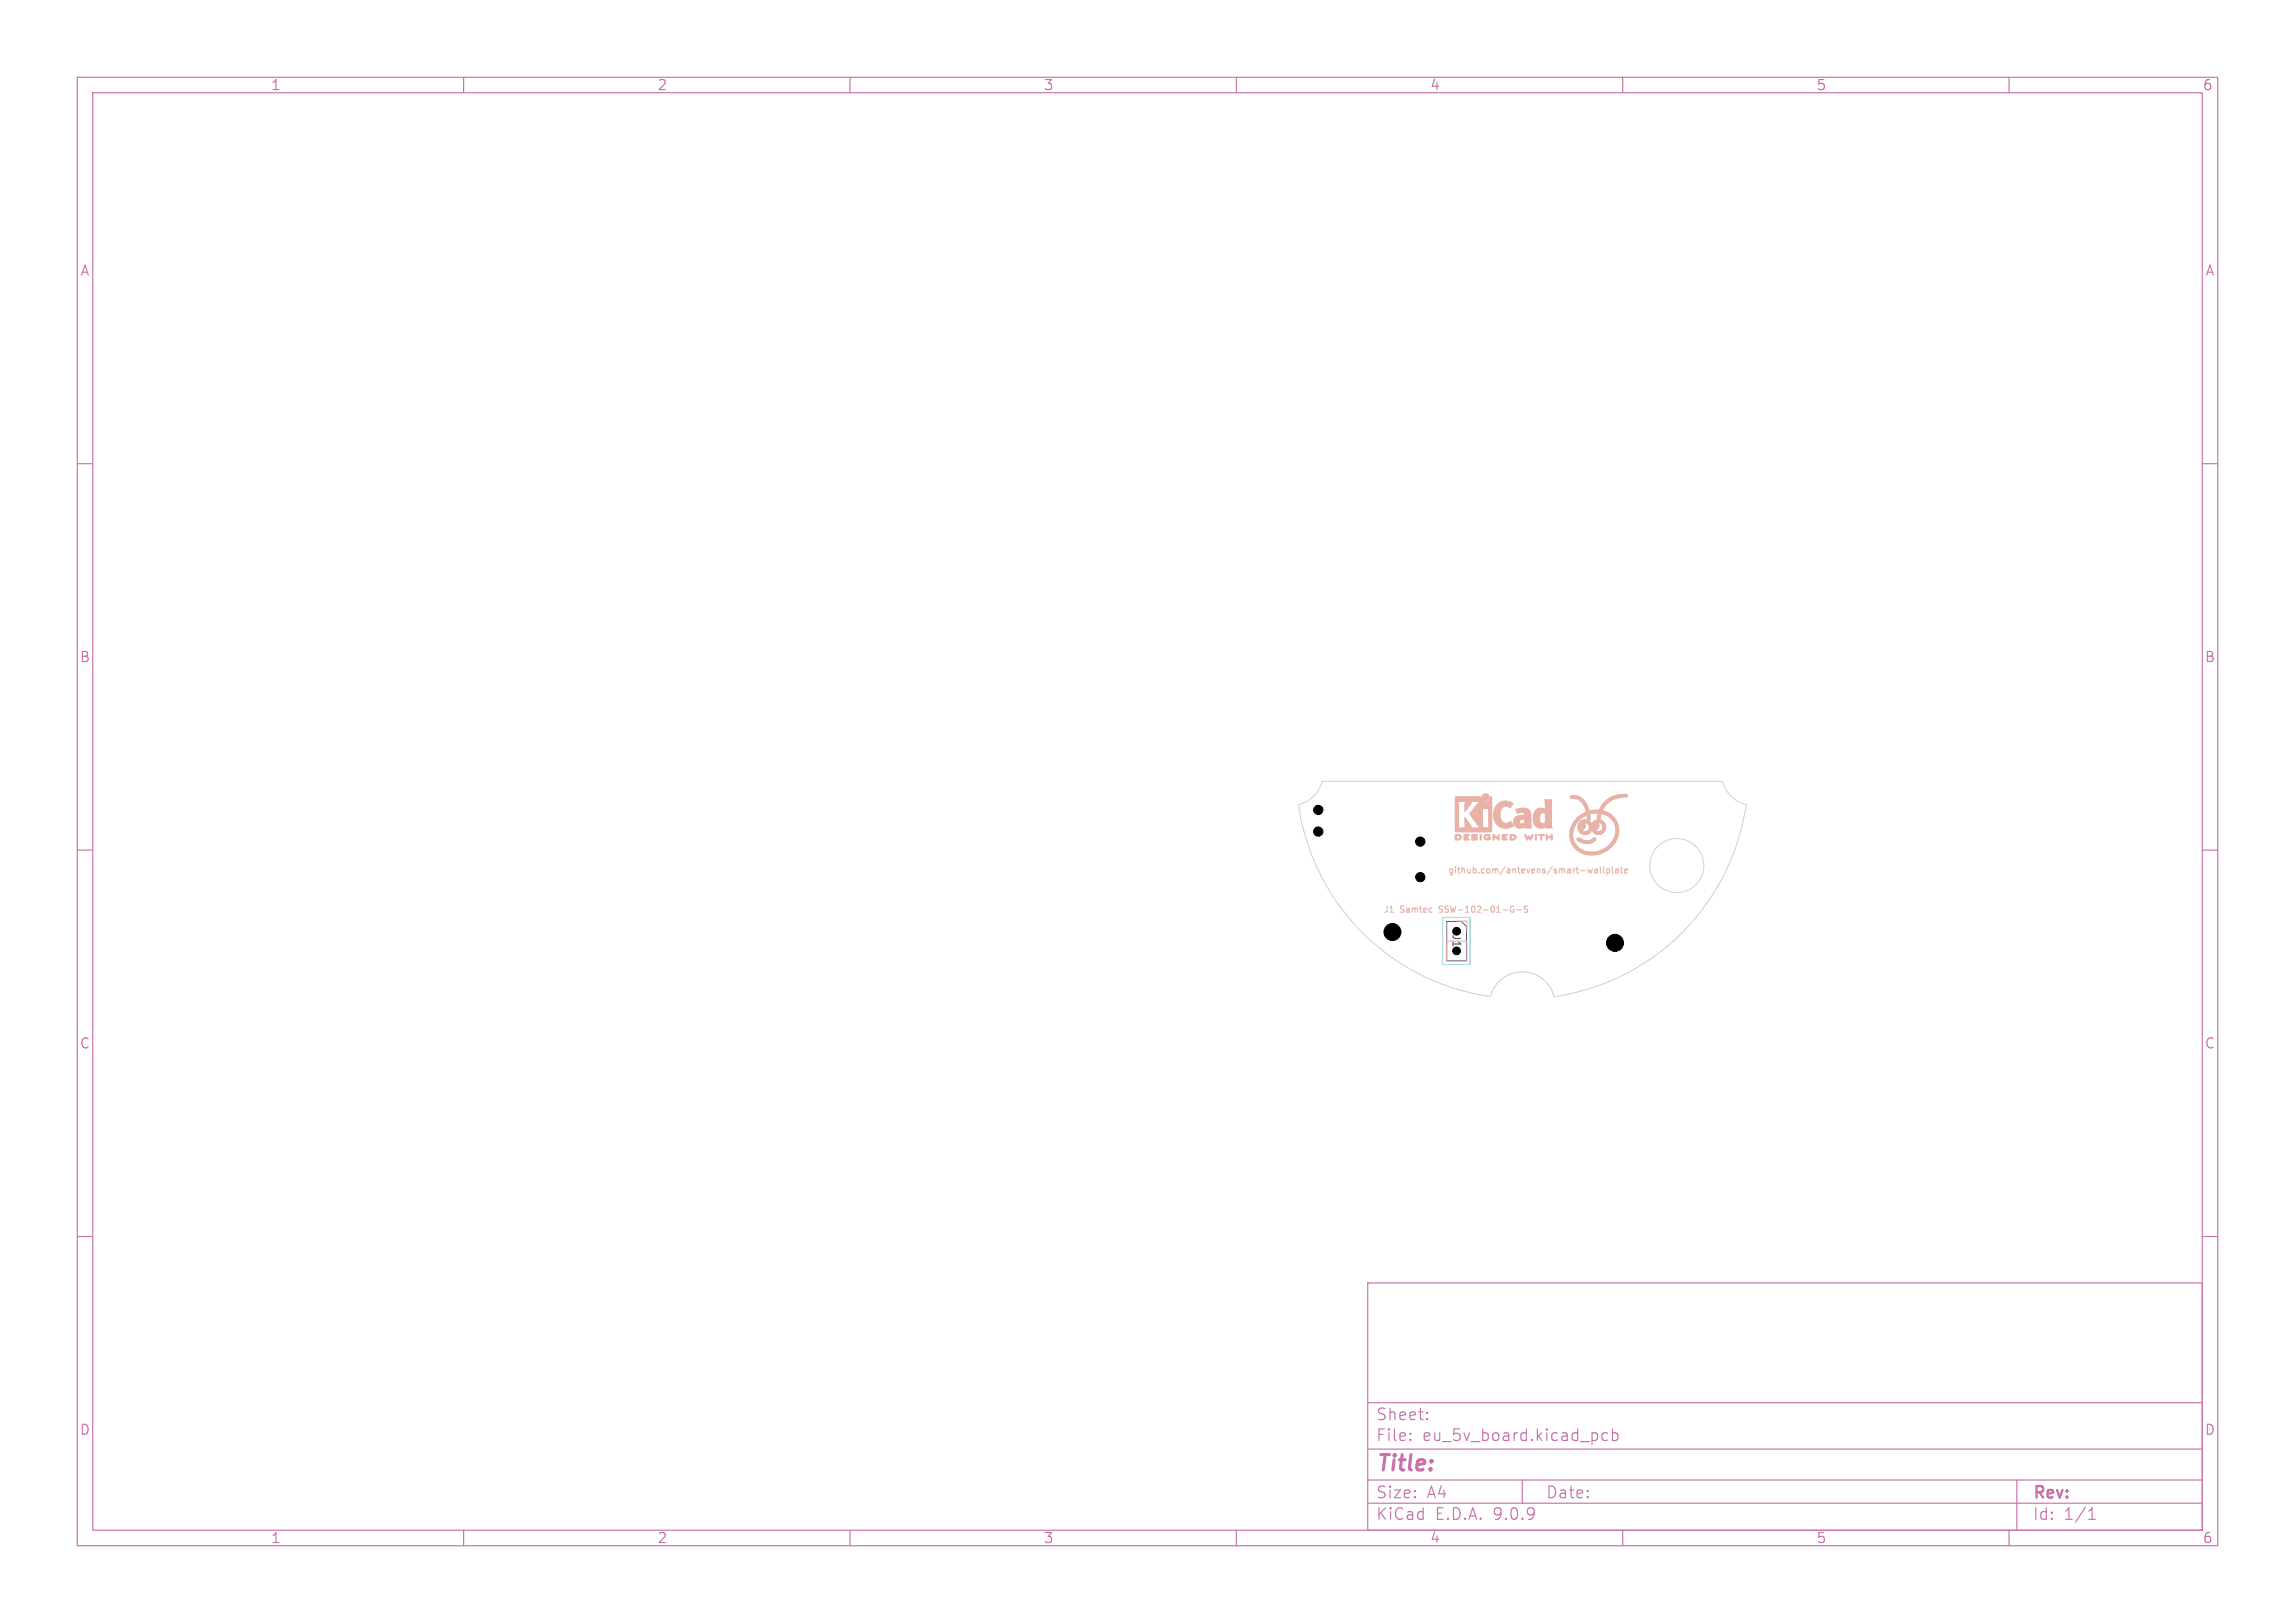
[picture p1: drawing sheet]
<svg xmlns="http://www.w3.org/2000/svg" width="297mm" height="210mm" viewBox="0 0 297 210" stroke-linecap="round" stroke-linejoin="round" font-family="sans-serif">
<defs><g id="words">
<text font-size="2.8" fill="#c872ab" x="178" y="190.9">Title:</text>
<g font-size="2.1" fill="#c872ab">
<text x="178" y="184">Sheet:</text>
<text x="178" y="186.7">File:</text>
<text x="184.1" y="186.7">eu_5v_board.kicad_pcb</text>
<text x="178" y="196.9">KiCad</text>
<text x="178" y="194.1">Size:</text>
<text x="184.7" y="194.1">A4</text>
<text x="185.7" y="196.9">E.D.A.</text>
<text x="193.3" y="196.9">9.0.9</text>
<text x="200" y="194.1">Date:</text>
<text x="263" y="194.3">Rev:</text>
<text x="263" y="196.9">Id:</text>
<text x="267.1" y="196.9">1/1</text>
</g>
<g font-size="1.8" fill="#c872ab">
<text x="35" y="11.9">1</text>
<text x="85" y="11.9">2</text>
<text x="135" y="11.9">3</text>
<text x="185" y="11.9">4</text>
<text x="235" y="11.9">5</text>
<text x="285" y="11.9">6</text>
<text x="10.3" y="35.9">A</text>
<text x="285.4" y="35.9">A</text>
<text x="10.3" y="85.9">B</text>
<text x="285.3" y="85.9">B</text>
<text x="10.3" y="135.9">C</text>
<text x="285.3" y="135.9">C</text>
<text x="10.3" y="185.9">D</text>
<text x="285.3" y="185.9">D</text>
<text x="35" y="199.9">1</text>
<text x="85" y="199.9">2</text>
<text x="135" y="199.9">3</text>
<text x="185" y="199.9">4</text>
<text x="235" y="199.9">5</text>
<text x="285" y="199.9">6</text>
</g>
<text font-size="1.4" fill="#585d84" x="187.8" y="120.8" transform="rotate(90 187.8 120.8)">J1</text>
<g font-size="1.1" fill="#e8b2a7">
<text x="187.3" y="113.2">github.com/antevens/smart-wallplate</text>
<text x="179" y="118.3">J1</text>
<text x="181.2" y="118.3">Samtec</text>
<text x="186.4" y="118.3">SSW-102-01-G-S</text>
</g>
</g></defs>
<g fill="none" stroke="#c872ab" stroke-width=".15">
<path d="M10 10h277v190h-277zM12 12h273v186h-273zM60 10v2M110 10v2M160 10v2M210 10v2M260 10v2M10 60h2M285 60h2M10 110h2M285 110h2M10 160h2"/>
<path d="M177 166h108v32h-108zM285 160h2M60 198v2M110 198v2M160 198v2M177 194.5h108M177 191.5h108M177 187.5h108M177 181.5h108M182.5 186.3h.1l-.1 .1M182.5 186.3v.1M182.5 185.5v.1"/>
<path d="M182.5 185.5h.1l-.1 .1M184.7 183.6v.1M184.7 183.6h-.1l.1 .1M184.7 182.8v.1M184.7 182.8h-.1l.1 .1M197 191.5v3M208 185.5l-.4-.1-.3 .3v.4l.2 .2 .1 .1 .4-.1M208.7 185.5l.4-.1 .3 .3v.4l-.2 .2-.1 .1-.4-.1M208.7 184.9v1.5M210 198v2M260 198v2M261 191.5v6.5"/>
<path d="M270.3 196.6h.9M270.3 195.5l.4-.4v1.5"/>
</g>
<path d="M187.2 119.2h1.9l.7 .7v4.4h-2.6z" fill="none" stroke="#585d84" stroke-width=".13"/>
<g fill="none" stroke="#e8b2a7" stroke-width=".13">
<path d="M188.5 119.2h1.3v1.3M195.9 117.3a.36 .36 0 0 0-.5 .3 .36 .36 0 0 0 .5 .4v-.3h-.1M196.3 117.7h.6M197.7 117.3l-.3-.1-.2 .2 .1 .2 .4 .1v.3h-.2h-.3M206.1 112.4l-.2 .6-.1-.4M206.4 112.5h.3v.5M206.7 112.6l-.4 .2 .2 .2 .2-.1M207.1 112.2v.6l.1 .2M207.5 112.2v.6l.1 .2M207.9 112.5l.3-.1 .1 .2-.1 .3h-.3M207.9 112.4v.8M208.7 112.2v.6l.1 .2"/>
<path d="M209.1 112.5h.3v.5M209.4 112.6l-.4 .2 .2 .2 .2-.1M209.7 112.4h.3M209.8 112.2v.6l.2 .2M210.2 112.7l.4-.1v-.1l-.3-.1-.1 .1 .1 .4h.3M187.2 121.8h2.6v2.6h-2.6z"/>
</g>
<g fill="none" stroke="#e8b2a7" stroke-width=".5">
<path d="M203.4 103.1a1.95 1.95 0 0 1 2 1.7l.2 1.2M204.2 106a3.1 3.1 0 0 1 4.8 .2 2.95 2.95 0 0 1-2.2 4.2 2.56 2.56 0 0 1-3.4-3.1l.4-.7zM204.2 108.6a1.58 1.58 0 0 0 2.2 0M204.7 106.5v.7M204.8 106.5l.1 .1 .1 .2-.2 .4M206.4 106.5v.7M206.6 106.5h.1v.3l-.1 .3M210.5 102.9a3.2 3.2 0 0 0-3.6 3.1"/>
<circle cx="205.1" cy="107" r=".76"/>
<circle cx="206.9" cy="107" r=".76"/>
</g>
<g fill="#e8b2a7" stroke="#e8b2a7" stroke-width=".13">
<path d="M198.7 108h.1v.7h-.1z"/>
<path d="M191.6 108h.1a.6 .6 0 0 1-.1 .7z"/>
<path d="M199.1 108h.7v.1h-.3v.4a.1 .1 0 0 1 0 .2 .1 .1 0 0 1-.1 0 .1 .1 0 0 1 0-.2v-.4h-.3z"/>
<path d="M200.1 108h.1v.3h.5l.1-.3h.1v.7h-.1l-.1-.3h-.5v.3h-.1z"/>
<path d="M195.4 108a.63 .63 0 0 1 .8 .3h-.1l-.2-.2h-.3v.5l.3-.1 .2-.2 .1 .1-.2 .3h-.5z"/>
<path d="M188.4 108a.53 .53 0 0 1 .7 .4h-.1l-.2-.2-.3-.1v.5l.3-.1 .2-.1h.1a.54 .54 0 0 1-.8 .2z"/>
<path d="M193.3 108l.6 .5v-.5h.1v.4a.15 .15 0 0 1 0 .3 .15 .15 0 0 1-.2-.1l-.4-.4v.3a.11 .11 0 0 1 0 .2 .11 .11 0 0 1-.2 0 .11 .11 0 0 1 0-.2z"/>
<path d="M192.1 108.1l.4-.1a.22 .22 0 0 1 .3 .1h-.3a.24 .24 0 0 0-.3 .3 .24 .24 0 0 0 .4 .2l.1-.1-.1-.1a.19 .19 0 0 1 .3 0 .19 .19 0 0 1-.1 .3 .43 .43 0 0 1-.6 0 .43 .43 0 0 1-.1-.6z"/>
<path d="M194.4 108h.7l-.1 .1h-.4l-.1 .2h.4v.1h-.4v.2h.6l-.1 .1h-.4a.2 .2 0 0 1-.2 0 .2 .2 0 0 1 0-.3z"/>
<path d="M189.5 108h.6v.1h-.5v.2h.4l-.4 .1v.2h.5l-.4 .1a.2 .2 0 0 1-.2 0 .2 .2 0 0 1 0-.3z"/>
<path d="M197.3 108h.1l.2 .4 .1-.1a.16 .16 0 0 1 .2-.2 .16 .16 0 0 1 .1 .3h.1l.3-.4a.69 .69 0 0 1-.3 .7h-.1l-.1-.3-.2 .3h-.1z"/>
<path d="M190.5 108.1l.3-.1 .4 .1-.6 .1a.58 .58 0 0 1 .6 .3 .57 .57 0 0 1-.8 .1l.1-.1a.32 .32 0 0 0 .5 0l-.1-.1a.32 .32 0 0 1-.3 0 .32 .32 0 0 1-.1-.3z"/>
<path d="M193.8 104.1a1.56 1.56 0 0 1 2-.1l-.4 .5a.75 .75 0 0 0-.9-.1 .75 .75 0 0 0-.3 .8l-.1 .2a.87 .87 0 0 0 1 1.1l.4-.3 .4 .7a1.63 1.63 0 0 1-1.9 0 1.63 1.63 0 0 1-.7-1.8 1.64 1.64 0 0 1 .5-1z"/>
<path d="M199.9 103.5h.9v1.8h-.8a.46 .46 0 0 0-.6-.1 .46 .46 0 0 0-.2 .6v.1a.46 .46 0 0 0 .2 .6 .46 .46 0 0 0 .6-.1v-1.1h.8v1.6l.1 .2h-.9v-.2a1 1 0 0 1-1.2 .1 1 1 0 0 1-.4-1.1 1.06 1.06 0 0 1 1.2-1.3l.4 .2v-1z"/>
<path d="M196.1 104.7h.2a1.73 1.73 0 0 1 1.6 .2l.2 .4v.9h-.8v-.1a.41 .41 0 0 0-.4 0 .41 .41 0 0 0-.2 .4 .41 .41 0 0 0 .6-.1v-.2h.8l.1 .9h-.8v-.2a.87 .87 0 0 1-1.5-.3 .87 .87 0 0 1 1-1.1h.4a.47 .47 0 0 0-.3-.4 .47 .47 0 0 0-.5 .1l-.1 .1z"/>
<path d="M188.4 103.1h3.3a.61 .61 0 0 0 .6 .7 .61 .61 0 0 0 .6-.7l.1 .1v3.9h-.2l-.1-.1v-2.4h-.9v.2l.1 1.7-.1 .6h.5h-.7l-1.4-1.8 1.4-1.6h-1.2l-.1 .3-.7 1v-1l.1-.3h-1.1l.1 .2v.8v2.1l-.1 .3h1.1l-.1-.3v-1l.7 1 .1 .3h2.6v.5h-.6h-4z"/>
<circle cx="192.3" cy="103.2" r=".47"/>
</g>
<path d="M186.7 118.7h3.6v6.1h-3.6z" fill="none" stroke="#26e9ff" stroke-width=".13"/>
<g fill="none" stroke="#d0d2cd" stroke-width=".13">
<path d="M168 104.1a4.2 4.2 0 0 0 3.1-3h51.8a4.2 4.2 0 0 0 3.1 3 29.1 29.1 0 0 1-24.9 24.8 4.2 4.2 0 0 0-4.1-3.1 4.2 4.2 0 0 0-4.1 3.2 29.2 29.2 0 0 1-24.9-24.9z"/>
<circle cx="217" cy="112" r="3.5"/>
</g>
<g fill="#000" stroke="#000" stroke-width=".13">
<circle cx="170.6" cy="107.6" r=".6"/>
<circle cx="170.6" cy="104.8" r=".6"/>
<circle cx="183.8" cy="108.9" r=".6"/>
<circle cx="183.8" cy="113.5" r=".6"/>
<circle cx="180.2" cy="120.6" r="1.1"/>
<circle cx="188.5" cy="120.5" r=".5"/>
<circle cx="188.5" cy="123" r=".5"/>
<circle cx="209" cy="122" r="1.1"/>
</g>
<use href="#words"/>
</svg>
